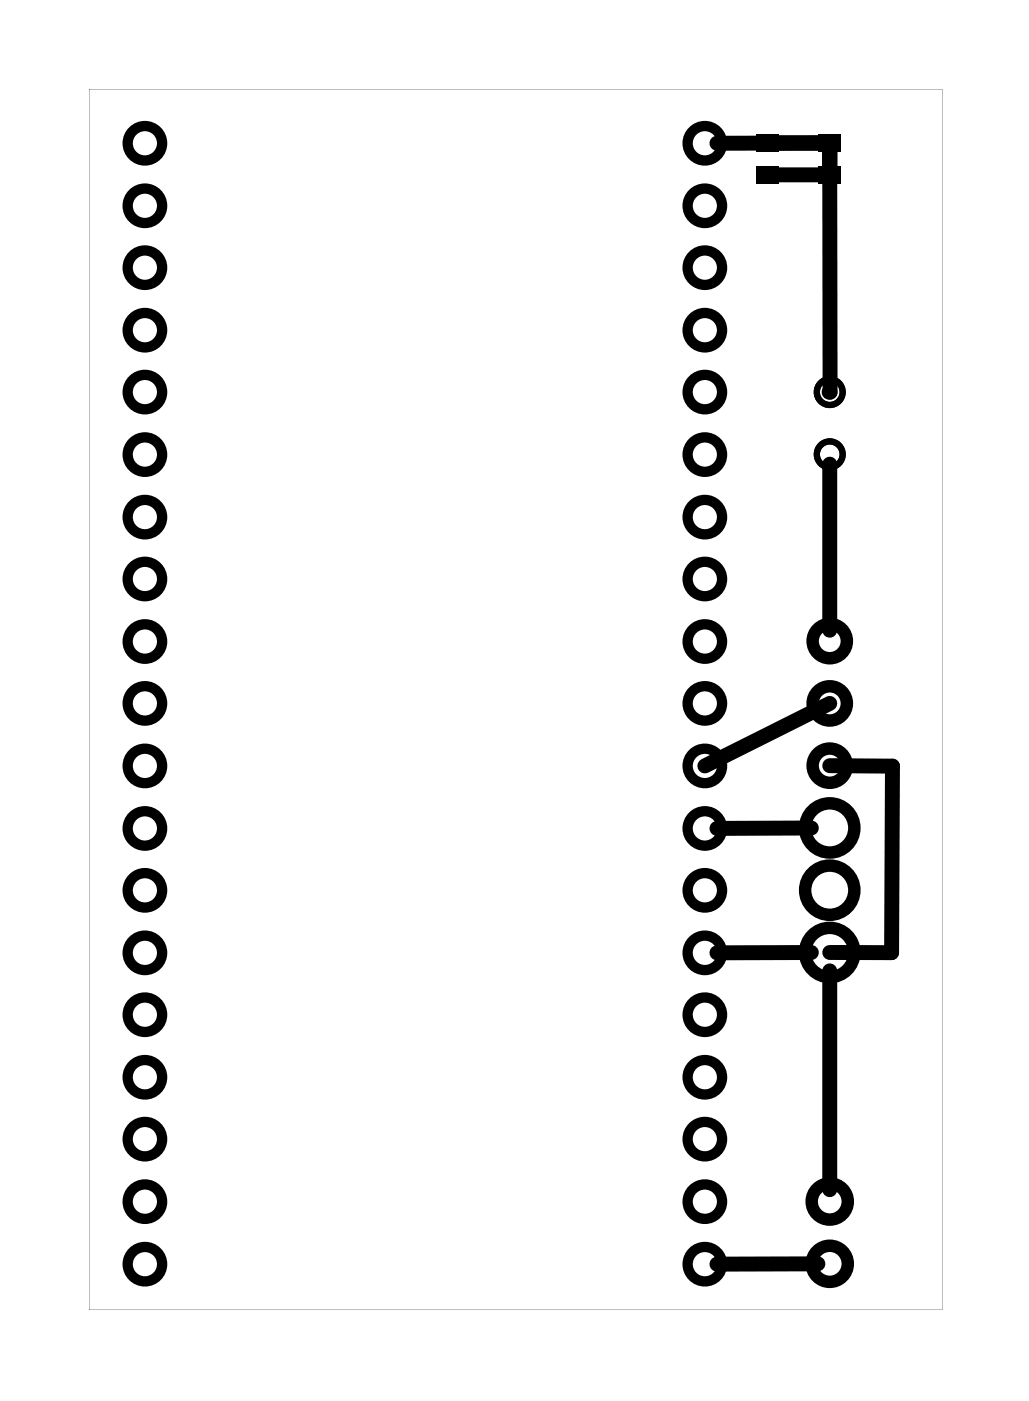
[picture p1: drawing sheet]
<svg xmlns="http://www.w3.org/2000/svg" width="42mm" height="57mm" viewBox="0 0 42 57" stroke-linecap="round" stroke-linejoin="round" font-family="sans-serif">
<g fill="#000">
<path d="M30.9 6.8h.9v.7h-.9zM30.9 5.5h.9v.7h-.9zM33.4 6.8h.9v.7h-.9zM33.4 5.5h.9v.7h-.9z"/>
<path d="M3.6 3.6v49.8h34.9v-49.8zM3.6 3.6h34.8v49.8h-34.8z"/>
<circle cx="33.9" cy="16" r=".3"/>
</g>
<g fill="none" stroke="#000" stroke-width=".51">
<circle cx="33.9" cy="38.9" r="1"/>
<circle cx="33.9" cy="33.8" r="1"/>
<circle cx="33.9" cy="36.3" r="1"/>
<circle cx="33.9" cy="28.7" r=".7"/>
<circle cx="33.9" cy="31.2" r=".7"/>
<circle cx="33.9" cy="26.2" r=".7"/>
<circle cx="33.9" cy="49" r=".74"/>
<circle cx="33.9" cy="51.6" r=".74"/>
</g>
<g fill="none" stroke="#000" stroke-width=".25">
<circle cx="33.9" cy="16" r=".53"/>
<circle cx="33.9" cy="18.5" r=".53"/>
</g>
<g fill="none" stroke="#000" stroke-width=".42">
<circle cx="5.9" cy="13.5" r=".7"/>
<circle cx="5.9" cy="5.8" r=".7"/>
<circle cx="5.9" cy="8.4" r=".7"/>
<circle cx="5.9" cy="16" r=".7"/>
<circle cx="5.9" cy="18.5" r=".7"/>
<circle cx="5.9" cy="10.9" r=".7"/>
<circle cx="28.8" cy="13.5" r=".7"/>
<circle cx="28.8" cy="5.8" r=".7"/>
<circle cx="28.8" cy="8.4" r=".7"/>
<circle cx="28.8" cy="18.5" r=".7"/>
<circle cx="28.8" cy="16" r=".7"/>
<circle cx="28.8" cy="10.9" r=".7"/>
<circle cx="5.9" cy="38.9" r=".7"/>
<circle cx="5.9" cy="36.3" r=".7"/>
<circle cx="5.9" cy="31.2" r=".7"/>
<circle cx="5.9" cy="28.7" r=".7"/>
<circle cx="5.9" cy="26.2" r=".7"/>
<circle cx="5.9" cy="33.8" r=".7"/>
<circle cx="5.9" cy="23.6" r=".7"/>
<circle cx="5.9" cy="21.1" r=".7"/>
<circle cx="28.8" cy="31.2" r=".7"/>
<circle cx="28.8" cy="38.9" r=".7"/>
<circle cx="28.8" cy="26.2" r=".7"/>
<circle cx="28.8" cy="33.8" r=".7"/>
<circle cx="28.8" cy="36.3" r=".7"/>
<circle cx="28.8" cy="28.7" r=".7"/>
<circle cx="28.8" cy="23.6" r=".7"/>
<circle cx="28.8" cy="21.1" r=".7"/>
<circle cx="5.9" cy="43.9" r=".7"/>
<circle cx="5.9" cy="46.5" r=".7"/>
<circle cx="5.9" cy="41.4" r=".7"/>
<circle cx="5.9" cy="49" r=".7"/>
<circle cx="5.9" cy="51.6" r=".7"/>
<circle cx="28.8" cy="43.9" r=".7"/>
<circle cx="28.8" cy="41.4" r=".7"/>
<circle cx="28.8" cy="46.5" r=".7"/>
<circle cx="28.8" cy="49" r=".7"/>
<circle cx="28.8" cy="51.6" r=".7"/>
</g>
<path d="M31.6 5.8h2.3h-4.7M31.6 7.1h1.9M33.9 6v.9M33.9 18.9v6.8M33.9 7.3v8.7M33.1 33.8h-3.9M33.1 38.9h-3.9M33.9 28.7l-5.1 2.5M33.9 31.2l2.5 .1v7.6h-2.5M33.9 39.6v8.9M33.4 51.6h-4.2" fill="none" stroke="#000" stroke-width=".61"/>
</svg>
